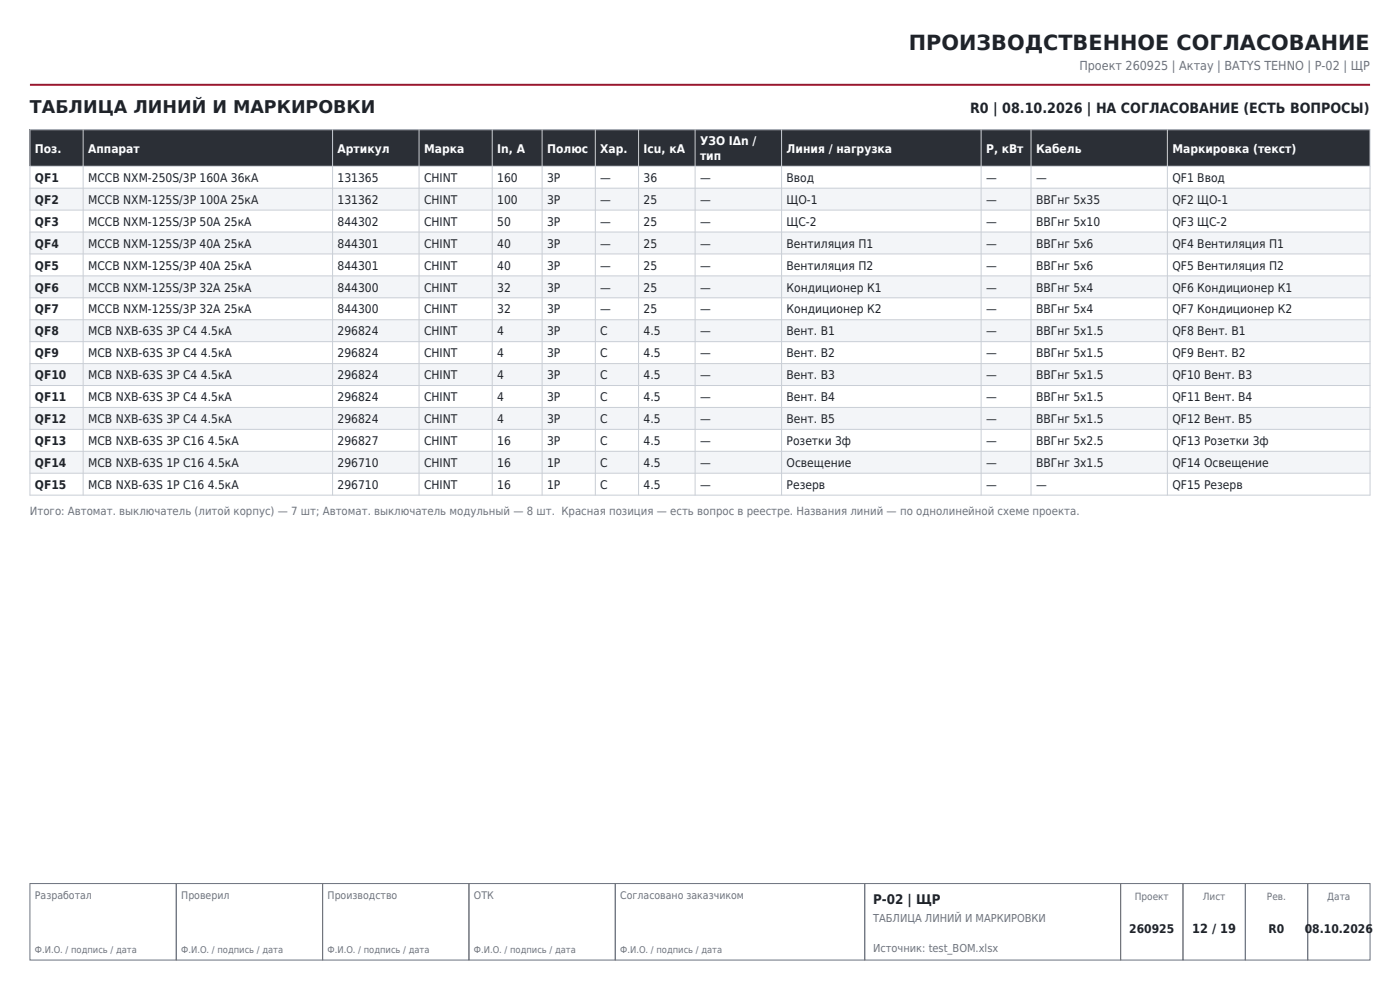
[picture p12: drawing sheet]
<svg xmlns="http://www.w3.org/2000/svg" width="297mm" height="210mm" viewBox="0 0 297 210" stroke-linecap="round" stroke-linejoin="round" font-family="sans-serif">
<defs><g id="words">
<text font-size="4.4" fill="#1f2329" x="192.8" y="10.6">ПРОИЗВОДСТВЕННОЕ СОГЛАСОВАНИЕ</text>
<text font-size="3.7" fill="#1f2329" x="6.3" y="24">ТАБЛИЦА ЛИНИЙ И МАРКИРОВКИ</text>
<text font-size="3" fill="#1f2329" x="205.8" y="24">R0 | 08.10.2026 | НА СОГЛАСОВАНИЕ (ЕСТЬ ВОПРОСЫ)</text>
<text font-size="2.8" fill="#1f2329" x="185.2" y="191.7">P-02 | ЩР</text>
<text font-size="2.7" fill="#1f2329" x="252.9" y="198">12 / 19</text>
<text font-size="2.6" fill="#6b7280" x="229" y="14.8">Проект 260925 | Актау | BATYS TEHNO | P-02 | ЩР</text>
<g font-size="2.5" fill="#fff">
<text x="7.4" y="32.4">Поз.</text>
<text x="18.7" y="32.4">Аппарат</text>
<text x="71.6" y="32.4">Артикул</text>
<text x="90" y="32.4">Марка</text>
<text x="105.5" y="32.4">In, А</text>
<text x="116.1" y="32.4">Полюс</text>
<text x="127.4" y="32.4">Хар.</text>
<text x="136.5" y="32.4">Icu, кА</text>
<text x="148.5" y="30.8">УЗО IΔn /</text>
<text x="148.5" y="33.9">тип</text>
<text x="166.9" y="32.4">Линия / нагрузка</text>
<text x="209.2" y="32.4">P, кВт</text>
<text x="219.8" y="32.4">Кабель</text>
<text x="248.7" y="32.4">Маркировка (текст)</text>
</g>
<g font-size="2.5" fill="#1f2329">
<text x="7.4" y="38.6">QF1</text>
<text x="18.7" y="38.6">MCCB NXM-250S/3P 160A 36кА</text>
<text x="71.6" y="38.6">131365</text>
<text x="90" y="38.6">CHINT</text>
<text x="105.5" y="38.6">160</text>
<text x="116.1" y="38.6">3P</text>
<text x="127.4" y="38.6">—</text>
<text x="136.5" y="38.6">36</text>
<text x="148.5" y="38.6">—</text>
<text x="166.9" y="38.6">Ввод</text>
<text x="209.2" y="38.6">—</text>
<text x="219.8" y="38.6">—</text>
<text x="248.7" y="38.6">QF1 Ввод</text>
<text x="7.4" y="43.2">QF2</text>
<text x="7.4" y="47.9">QF3</text>
<text x="18.7" y="43.2">MCCB NXM-125S/3P 100A 25кА</text>
<text x="18.7" y="47.9">MCCB NXM-125S/3P 50A 25кА</text>
<text x="71.6" y="43.2">131362</text>
<text x="71.6" y="47.9">844302</text>
<text x="90" y="43.2">CHINT</text>
<text x="90" y="47.9">CHINT</text>
<text x="105.5" y="43.2">100</text>
<text x="105.5" y="47.9">50</text>
<text x="116.1" y="43.2">3P</text>
<text x="116.1" y="47.9">3P</text>
<text x="127.4" y="43.2">—</text>
<text x="127.4" y="47.9">—</text>
<text x="136.5" y="43.2">25</text>
<text x="136.5" y="47.9">25</text>
<text x="148.5" y="43.2">—</text>
<text x="148.5" y="47.9">—</text>
<text x="166.9" y="43.2">ЩО-1</text>
<text x="166.9" y="47.9">ЩС-2</text>
<text x="209.2" y="43.2">—</text>
<text x="209.2" y="47.9">—</text>
<text x="219.8" y="43.2">ВВГнг 5x35</text>
<text x="219.8" y="47.9">ВВГнг 5x10</text>
<text x="248.7" y="43.2">QF2 ЩО-1</text>
<text x="248.7" y="47.9">QF3 ЩС-2</text>
<text x="7.4" y="52.5">QF4</text>
<text x="18.7" y="52.5">MCCB NXM-125S/3P 40A 25кА</text>
<text x="71.6" y="52.5">844301</text>
<text x="90" y="52.5">CHINT</text>
<text x="105.5" y="52.5">40</text>
<text x="116.1" y="52.5">3P</text>
<text x="127.4" y="52.5">—</text>
<text x="136.5" y="52.5">25</text>
<text x="148.5" y="52.5">—</text>
<text x="166.9" y="52.5">Вентиляция П1</text>
<text x="209.2" y="52.5">—</text>
<text x="219.8" y="52.5">ВВГнг 5x6</text>
<text x="248.7" y="52.5">QF4 Вентиляция П1</text>
<text x="7.4" y="57.2">QF5</text>
<text x="18.7" y="57.2">MCCB NXM-125S/3P 40A 25кА</text>
<text x="71.6" y="57.2">844301</text>
<text x="90" y="57.2">CHINT</text>
<text x="105.5" y="57.2">40</text>
<text x="116.1" y="57.2">3P</text>
<text x="127.4" y="57.2">—</text>
<text x="136.5" y="57.2">25</text>
<text x="148.5" y="57.2">—</text>
<text x="166.9" y="57.2">Вентиляция П2</text>
<text x="209.2" y="57.2">—</text>
<text x="219.8" y="57.2">ВВГнг 5x6</text>
<text x="248.7" y="57.2">QF5 Вентиляция П2</text>
<text x="7.4" y="61.8">QF6</text>
<text x="18.7" y="61.8">MCCB NXM-125S/3P 32A 25кА</text>
<text x="71.6" y="61.8">844300</text>
<text x="90" y="61.8">CHINT</text>
<text x="105.5" y="61.8">32</text>
<text x="116.1" y="61.8">3P</text>
<text x="127.4" y="61.8">—</text>
<text x="136.5" y="61.8">25</text>
<text x="148.5" y="61.8">—</text>
<text x="166.9" y="61.8">Кондиционер К1</text>
<text x="209.2" y="61.8">—</text>
<text x="219.8" y="61.8">ВВГнг 5x4</text>
<text x="248.7" y="61.8">QF6 Кондиционер К1</text>
<text x="7.4" y="66.5">QF7</text>
<text x="7.4" y="71.1">QF8</text>
<text x="18.7" y="66.5">MCCB NXM-125S/3P 32A 25кА</text>
<text x="18.7" y="71.1">MCB NXB-63S 3P C4 4.5кА</text>
<text x="71.6" y="66.5">844300</text>
<text x="71.6" y="71.1">296824</text>
<text x="90" y="66.5">CHINT</text>
<text x="90" y="71.1">CHINT</text>
<text x="105.5" y="66.5">32</text>
<text x="105.5" y="71.1">4</text>
<text x="116.1" y="66.5">3P</text>
<text x="116.1" y="71.1">3P</text>
<text x="127.4" y="66.5">—</text>
<text x="127.4" y="71.1">C</text>
<text x="136.5" y="66.5">25</text>
<text x="136.5" y="71.1">4.5</text>
<text x="148.5" y="66.5">—</text>
<text x="148.5" y="71.1">—</text>
<text x="166.9" y="66.5">Кондиционер К2</text>
<text x="166.9" y="71.1">Вент. В1</text>
<text x="209.2" y="66.5">—</text>
<text x="209.2" y="71.1">—</text>
<text x="219.8" y="66.5">ВВГнг 5x4</text>
<text x="219.8" y="71.1">ВВГнг 5x1.5</text>
<text x="248.7" y="66.5">QF7 Кондиционер К2</text>
<text x="248.7" y="71.1">QF8 Вент. В1</text>
<text x="7.4" y="75.8">QF9</text>
<text x="18.7" y="75.8">MCB NXB-63S 3P C4 4.5кА</text>
<text x="71.6" y="75.8">296824</text>
<text x="90" y="75.8">CHINT</text>
<text x="105.5" y="75.8">4</text>
<text x="116.1" y="75.8">3P</text>
<text x="127.4" y="75.8">C</text>
<text x="136.5" y="75.8">4.5</text>
<text x="148.5" y="75.8">—</text>
<text x="166.9" y="75.8">Вент. В2</text>
<text x="209.2" y="75.8">—</text>
<text x="219.8" y="75.8">ВВГнг 5x1.5</text>
<text x="248.7" y="75.8">QF9 Вент. В2</text>
<text x="7.4" y="80.4">QF10</text>
<text x="18.7" y="80.4">MCB NXB-63S 3P C4 4.5кА</text>
<text x="71.6" y="80.4">296824</text>
<text x="90" y="80.4">CHINT</text>
<text x="105.5" y="80.4">4</text>
<text x="116.1" y="80.4">3P</text>
<text x="127.4" y="80.4">C</text>
<text x="136.5" y="80.4">4.5</text>
<text x="148.5" y="80.4">—</text>
<text x="166.9" y="80.4">Вент. В3</text>
<text x="209.2" y="80.4">—</text>
<text x="219.8" y="80.4">ВВГнг 5x1.5</text>
<text x="248.7" y="80.4">QF10 Вент. В3</text>
<text x="7.4" y="85.1">QF11</text>
<text x="7.4" y="89.7">QF12</text>
<text x="18.7" y="85.1">MCB NXB-63S 3P C4 4.5кА</text>
<text x="18.7" y="89.7">MCB NXB-63S 3P C4 4.5кА</text>
<text x="71.6" y="85.1">296824</text>
<text x="71.6" y="89.7">296824</text>
<text x="90" y="85.1">CHINT</text>
<text x="90" y="89.7">CHINT</text>
<text x="105.5" y="85.1">4</text>
<text x="105.5" y="89.7">4</text>
<text x="116.1" y="85.1">3P</text>
<text x="116.1" y="89.7">3P</text>
<text x="127.4" y="85.1">C</text>
<text x="127.4" y="89.7">C</text>
<text x="136.5" y="85.1">4.5</text>
<text x="136.5" y="89.7">4.5</text>
<text x="148.5" y="85.1">—</text>
<text x="148.5" y="89.7">—</text>
<text x="166.9" y="85.1">Вент. В4</text>
<text x="166.9" y="89.7">Вент. В5</text>
<text x="209.2" y="85.1">—</text>
<text x="209.2" y="89.7">—</text>
<text x="219.8" y="85.1">ВВГнг 5x1.5</text>
<text x="219.8" y="89.7">ВВГнг 5x1.5</text>
<text x="248.7" y="85.1">QF11 Вент. В4</text>
<text x="248.7" y="89.7">QF12 Вент. В5</text>
<text x="7.4" y="94.4">QF13</text>
<text x="18.7" y="94.4">MCB NXB-63S 3P C16 4.5кА</text>
<text x="71.6" y="94.4">296827</text>
<text x="90" y="94.4">CHINT</text>
<text x="105.5" y="94.4">16</text>
<text x="116.1" y="94.4">3P</text>
<text x="127.4" y="94.4">C</text>
<text x="136.5" y="94.4">4.5</text>
<text x="148.5" y="94.4">—</text>
<text x="166.9" y="94.4">Розетки 3ф</text>
<text x="209.2" y="94.4">—</text>
<text x="219.8" y="94.4">ВВГнг 5x2.5</text>
<text x="248.7" y="94.4">QF13 Розетки 3ф</text>
<text x="7.4" y="99">QF14</text>
<text x="18.7" y="99">MCB NXB-63S 1P C16 4.5кА</text>
<text x="71.6" y="99">296710</text>
<text x="90" y="99">CHINT</text>
<text x="105.5" y="99">16</text>
<text x="116.1" y="99">1P</text>
<text x="127.4" y="99">C</text>
<text x="136.5" y="99">4.5</text>
<text x="148.5" y="99">—</text>
<text x="166.9" y="99">Освещение</text>
<text x="209.2" y="99">—</text>
<text x="219.8" y="99">ВВГнг 3x1.5</text>
<text x="248.7" y="99">QF14 Освещение</text>
<text x="7.4" y="103.7">QF15</text>
<text x="18.7" y="103.7">MCB NXB-63S 1P C16 4.5кА</text>
<text x="71.6" y="103.7">296710</text>
<text x="90" y="103.7">CHINT</text>
<text x="105.5" y="103.7">16</text>
<text x="116.1" y="103.7">1P</text>
<text x="127.4" y="103.7">C</text>
<text x="136.5" y="103.7">4.5</text>
<text x="148.5" y="103.7">—</text>
<text x="166.9" y="103.7">Резерв</text>
<text x="209.2" y="103.7">—</text>
<text x="219.8" y="103.7">—</text>
<text x="248.7" y="103.7">QF15 Резерв</text>
<text x="239.6" y="198">260925</text>
<text x="269.1" y="198">R0</text>
<text x="276.8" y="198">08.10.2026</text>
</g>
<text font-size="2.4" fill="#6b7280" x="6.3" y="109.3">Итого: Автомат. выключатель (литой корпус) — 7 шт; Автомат. выключатель модульный — 8 шт. Красная позиция — есть вопрос в реестре. Названия линий — по однолинейной схеме проекта.</text>
<g font-size="2.3" fill="#6b7280">
<text x="185.2" y="195.5">ТАБЛИЦА ЛИНИЙ И МАРКИРОВКИ</text>
<text x="185.2" y="201.9">Источник: test_BOM.xlsx</text>
</g>
<g font-size="2.2" fill="#6b7280">
<text x="7.4" y="190.6">Разработал</text>
<text x="38.5" y="190.6">Проверил</text>
<text x="69.5" y="190.6">Производство</text>
<text x="100.5" y="190.6">ОТК</text>
<text x="131.6" y="190.6">Согласовано заказчиком</text>
</g>
<g font-size="2.1" fill="#6b7280">
<text x="240.7" y="190.9">Проект</text>
<text x="255.2" y="190.9">Лист</text>
<text x="268.8" y="190.9">Рев.</text>
<text x="281.6" y="190.9">Дата</text>
</g>
<g font-size="2" fill="#6b7280">
<text x="7.4" y="202.2">Ф.И.О. / подпись / дата</text>
<text x="38.5" y="202.2">Ф.И.О. / подпись / дата</text>
<text x="69.5" y="202.2">Ф.И.О. / подпись / дата</text>
<text x="100.5" y="202.2">Ф.И.О. / подпись / дата</text>
<text x="131.6" y="202.2">Ф.И.О. / подпись / дата</text>
</g>
</g></defs>
<path d="M6.3 18h284.4" fill="none" stroke="#c8102e" stroke-width=".42"/>
<path d="M6.3 187.4h31.1v16.2h-31.1zM37.4 187.4h31v16.2h-31zM68.4 187.4h31.1v16.2h-31.1zM99.5 187.4h31v16.2h-31zM130.5 187.4h52.9v16.2h-52.9zM183.4 187.4h54.3v16.2h-54.3zM237.7 187.4h13.3v16.2h-13.3zM251 187.4h13.2v16.2h-13.2zM264.2 187.4h13.2v16.2h-13.2zM277.4 187.4h13.3v16.2h-13.3z" fill="none" stroke="#6b7280" stroke-width=".21"/>
<path d="M6.3 27.5h284.4v7.8h-284.4z" fill-rule="evenodd" fill="#2b2f36"/>
<g fill="#f3f5f8">
<path d="M6.3 39.9h284.4v4.7h-284.4z" fill-rule="evenodd"/>
<path d="M6.3 49.2h284.4v4.7h-284.4z" fill-rule="evenodd"/>
<path d="M6.3 58.5h284.4v4.7h-284.4z" fill-rule="evenodd"/>
<path d="M6.3 67.8h284.4v4.7h-284.4z" fill-rule="evenodd"/>
<path d="M6.3 77.1h284.4v4.7h-284.4z" fill-rule="evenodd"/>
<path d="M6.3 86.4h284.4v4.7h-284.4z" fill-rule="evenodd"/>
<path d="M6.3 95.7h284.4v4.7h-284.4z" fill-rule="evenodd"/>
</g>
<g fill="none" stroke="#c9ced6" stroke-width=".21">
<path d="M6.3 27.5h284.4v77.5h-284.4zM6.3 35.3h284.4M6.3 39.9h284.4M17.6 27.5v77.5M70.6 27.5v77.5M88.9 27.5v77.5M104.4 27.5v77.5M115 27.5v77.5M126.3 27.5v77.5M135.5 27.5v77.5M147.5 27.5v77.5M165.8 27.5v77.5"/>
<path d="M208.1 27.5v77.5M218.7 27.5v77.5M247.6 27.5v77.5M6.3 44.6h284.4M6.3 49.2h284.4M6.3 53.9h284.4M6.3 58.5h284.4M6.3 63.2h284.4M6.3 67.8h284.4M6.3 72.5h284.4M6.3 77.1h284.4M6.3 81.8h284.4"/>
<path d="M6.3 86.4h284.4M6.3 91.1h284.4M6.3 95.7h284.4M6.3 100.4h284.4"/>
</g>
<use href="#words"/>
</svg>
